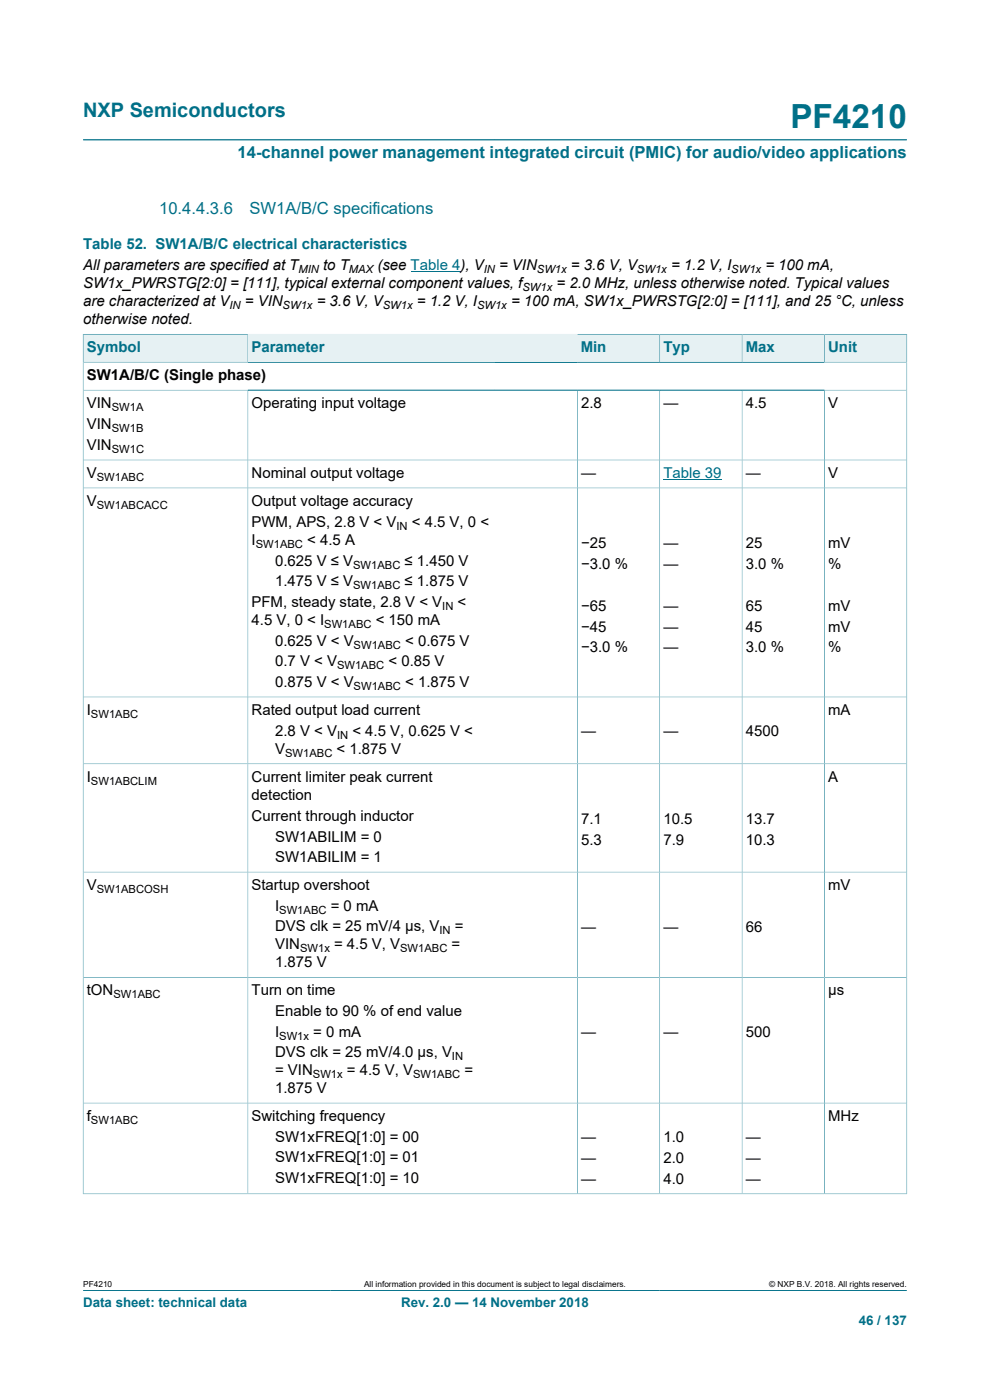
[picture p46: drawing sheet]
<svg xmlns="http://www.w3.org/2000/svg" width="210mm" height="297mm" viewBox="0 0 210 297" stroke-linecap="round" stroke-linejoin="round" font-family="sans-serif">
<defs><g id="words">
<text font-size="7.1" fill="#007088" x="167.7" y="27.2">PF4210</text>
<text font-size="4.2" fill="#007088" x="17.6" y="24.8">NXP Semiconductors</text>
<g font-size="3.5" fill="#007088">
<text x="50.4" y="33.5">14-channel power management integrated circuit (PMIC) for audio/video applications</text>
<text x="33.8" y="45.4">10.4.4.3.6</text>
<text x="52.9" y="45.4">SW1A/B/C specifications</text>
</g>
<g font-size="3.2" fill="#007088">
<text x="17.6" y="52.8">Table 52. SW1A/B/C electrical characteristics</text>
<text x="18.4" y="74.7">Symbol</text>
<text x="53.4" y="74.7">Parameter</text>
<text x="123.2" y="74.7">Min</text>
<text x="140.7" y="74.7">Typ</text>
<text x="158.2" y="74.7">Max</text>
<text x="175.7" y="74.7">Unit</text>
</g>
<g font-size="3.2">
<text x="17.6" y="57.3">All parameters are specified at T</text>
<text x="68.5" y="57.3">to T</text>
<text x="80" y="57.3">(see Table 4), V</text>
<text x="105.9" y="57.3">= VIN</text>
<text x="121.1" y="57.3">= 3.6 V, V</text>
<text x="142.3" y="57.3">= 1.2 V, I</text>
<text x="162.3" y="57.3">= 100 mA,</text>
<text x="17.6" y="61.2">SW1x_PWRSTG[2:0] = [111], typical external component values, f</text>
<text x="17.6" y="65">are characterized at V</text>
<text x="51.9" y="65">= VIN</text>
<text x="67.2" y="65">= 3.6 V, V</text>
<text x="88.4" y="65">= 1.2 V, I</text>
<text x="108.4" y="65">= 100 mA, SW1x_PWRSTG[2:0] = [111], and 25 °C, unless</text>
<text x="118" y="61.2">= 2.0 MHz, unless otherwise noted. Typical values</text>
<text x="17.6" y="68.8">otherwise noted.</text>
<text x="18.4" y="80.6">SW1A/B/C (Single phase)</text>
<text x="18.4" y="86.6">VIN</text>
<text x="53.4" y="86.6">Operating input voltage</text>
<text x="123.2" y="86.6">2.8</text>
<text x="140.7" y="86.6">—</text>
<text x="158.2" y="86.6">4.5</text>
<text x="175.7" y="86.6">V</text>
<text x="18.4" y="91">VIN</text>
<text x="18.4" y="95.4">VIN</text>
<text x="18.4" y="101.4">V</text>
<text x="53.4" y="101.4">Nominal output voltage</text>
<text x="123.2" y="101.4">—</text>
<text x="158.2" y="101.4">—</text>
<text x="175.7" y="101.4">V</text>
<text x="18.4" y="107.3">V</text>
<text x="53.4" y="107.3">Output voltage accuracy</text>
<text x="53.4" y="111.7">PWM, APS, 2.8 V &lt; V</text>
<text x="87.4" y="111.7">&lt; 4.5 V, 0 &lt;</text>
<text x="53.4" y="115.6">I</text>
<text x="65.2" y="115.6">&lt; 4.5 A</text>
<text x="123.2" y="116.2">−25</text>
<text x="140.7" y="116.2">—</text>
<text x="158.2" y="116.2">25</text>
<text x="175.7" y="116.2">mV</text>
<text x="58.4" y="120">0.625 V ≤ V</text>
<text x="58.4" y="124.3">1.475 V ≤ V</text>
<text x="85.8" y="120">≤ 1.450 V</text>
<text x="85.8" y="124.3">≤ 1.875 V</text>
<text x="123.2" y="120.6">−3.0 %</text>
<text x="140.7" y="120.6">—</text>
<text x="158.2" y="120.6">3.0 %</text>
<text x="175.7" y="120.6">%</text>
<text x="53.4" y="128.8">PFM, steady state, 2.8 V &lt; V</text>
<text x="97.1" y="128.8">&lt;</text>
<text x="123.2" y="129.5">−65</text>
<text x="140.7" y="129.5">—</text>
<text x="158.2" y="129.5">65</text>
<text x="175.7" y="129.5">mV</text>
<text x="53.4" y="132.6">4.5 V, 0 &lt; I</text>
<text x="58.4" y="137">0.625 V &lt; V</text>
<text x="79.7" y="132.6">&lt; 150 mA</text>
<text x="85.9" y="137">&lt; 0.675 V</text>
<text x="123.2" y="134">−45</text>
<text x="140.7" y="134">—</text>
<text x="158.2" y="134">45</text>
<text x="175.7" y="134">mV</text>
<text x="58.4" y="141.4">0.7 V &lt; V</text>
<text x="82.4" y="141.4">&lt; 0.85 V</text>
<text x="123.2" y="138.4">−3.0 %</text>
<text x="140.7" y="138.4">—</text>
<text x="158.2" y="138.4">3.0 %</text>
<text x="175.7" y="138.4">%</text>
<text x="58.4" y="145.7">0.875 V &lt; V</text>
<text x="85.9" y="145.7">&lt; 1.875 V</text>
<text x="18.4" y="151.6">I</text>
<text x="53.4" y="151.6">Rated output load current</text>
<text x="175.7" y="151.6">mA</text>
<text x="58.4" y="156.1">2.8 V &lt; V</text>
<text x="58.4" y="159.9">V</text>
<text x="71.4" y="159.9">&lt; 1.875 V</text>
<text x="74.7" y="156.1">&lt; 4.5 V, 0.625 V &lt;</text>
<text x="123.2" y="156.1">—</text>
<text x="140.7" y="156.1">—</text>
<text x="158.2" y="156.1">4500</text>
<text x="18.4" y="165.8">I</text>
<text x="53.4" y="165.8">Current limiter peak current</text>
<text x="175.7" y="165.8">A</text>
<text x="53.4" y="169.6">detection</text>
<text x="53.4" y="174.1">Current through inductor</text>
<text x="58.4" y="178.5">SW1ABILIM = 0</text>
<text x="123.2" y="174.7">7.1</text>
<text x="123.2" y="179.2">5.3</text>
<text x="140.7" y="174.7">10.5</text>
<text x="140.7" y="179.2">7.9</text>
<text x="158.2" y="174.7">13.7</text>
<text x="158.2" y="179.2">10.3</text>
<text x="58.4" y="182.9">SW1ABILIM = 1</text>
<text x="18.4" y="188.8">V</text>
<text x="53.4" y="188.8">Startup overshoot</text>
<text x="175.7" y="188.8">mV</text>
<text x="58.4" y="193.2">I</text>
<text x="58.4" y="197.6">DVS clk = 25 mV/4 µs, V</text>
<text x="70.2" y="193.2">= 0 mA</text>
<text x="96.5" y="197.6">=</text>
<text x="123.2" y="197.7">—</text>
<text x="140.7" y="197.7">—</text>
<text x="158.2" y="197.7">66</text>
<text x="58.4" y="201.4">VIN</text>
<text x="70.9" y="201.4">= 4.5 V, V</text>
<text x="95.8" y="201.4">=</text>
<text x="58.4" y="205.2">1.875 V</text>
<text x="18.4" y="211.1">tON</text>
<text x="53.4" y="211.1">Turn on time</text>
<text x="58.4" y="215.6">Enable to 90 % of end value</text>
<text x="175.7" y="211.1">µs</text>
<text x="58.4" y="219.9">I</text>
<text x="66.5" y="219.9">= 0 mA</text>
<text x="123.2" y="220">—</text>
<text x="140.7" y="220">—</text>
<text x="158.2" y="220">500</text>
<text x="58.4" y="224.2">DVS clk = 25 mV/4.0 µs, V</text>
<text x="58.4" y="228.1">= VIN</text>
<text x="58.4" y="231.9">1.875 V</text>
<text x="73.6" y="228.1">= 4.5 V, V</text>
<text x="98.5" y="228.1">=</text>
<text x="18.4" y="237.8">f</text>
<text x="53.4" y="237.8">Switching frequency</text>
<text x="175.7" y="237.8">MHz</text>
<text x="58.4" y="242.2">SW1xFREQ[1:0] = 00</text>
<text x="123.2" y="242.2">—</text>
<text x="140.7" y="242.2">1.0</text>
<text x="158.2" y="242.2">—</text>
<text x="58.4" y="246.6">SW1xFREQ[1:0] = 01</text>
<text x="58.4" y="250.9">SW1xFREQ[1:0] = 10</text>
<text x="123.2" y="246.7">—</text>
<text x="123.2" y="251.1">—</text>
<text x="140.7" y="246.7">2.0</text>
<text x="140.7" y="251.1">4.0</text>
<text x="158.2" y="246.7">—</text>
<text x="158.2" y="251.1">—</text>
</g>
<text font-size="3.2" fill="#00f" x="140.7" y="101.4">Table 39</text>
<g font-size="2.8" fill="#007088">
<text x="17.6" y="277.3">Data sheet: technical data</text>
<text x="85.1" y="277.3">Rev. 2.0 — 14 November 2018</text>
<text x="182.2" y="281">46 / 137</text>
</g>
<g font-size="2.4">
<text x="63.3" y="58">MIN</text>
<text x="74" y="58">MAX</text>
<text x="102.6" y="58">IN</text>
<text x="113.9" y="58">SW1x</text>
<text x="135.1" y="58">SW1x</text>
<text x="155.1" y="58">SW1x</text>
<text x="48.7" y="65.6">IN</text>
<text x="60" y="65.6">SW1x</text>
<text x="81.2" y="65.6">SW1x</text>
<text x="101.2" y="65.6">SW1x</text>
<text x="110.8" y="61.8">SW1x</text>
<text x="23.7" y="87.2">SW1A</text>
<text x="23.7" y="91.6">SW1B</text>
<text x="20.5" y="102">SW1ABC</text>
<text x="23.7" y="96.1">SW1C</text>
<text x="20.5" y="107.9">SW1ABCACC</text>
<text x="84.1" y="112.4">IN</text>
<text x="54.2" y="116.2">SW1ABC</text>
<text x="74.9" y="120.6">SW1ABC</text>
<text x="74.9" y="125">SW1ABC</text>
<text x="93.8" y="129.4">IN</text>
<text x="68.8" y="133.2">SW1ABC</text>
<text x="75" y="137.7">SW1ABC</text>
<text x="71.5" y="142">SW1ABC</text>
<text x="75" y="146.3">SW1ABC</text>
<text x="19.3" y="152.3">SW1ABC</text>
<text x="60.5" y="160.5">SW1ABC</text>
<text x="71.5" y="156.7">IN</text>
<text x="19.3" y="166.4">SW1ABCLIM</text>
<text x="20.5" y="189.4">SW1ABCOSH</text>
<text x="59.2" y="193.9">SW1ABC</text>
<text x="63.6" y="202">SW1x</text>
<text x="84.9" y="202">SW1ABC</text>
<text x="93.2" y="198.2">IN</text>
<text x="24.1" y="211.7">SW1ABC</text>
<text x="59.2" y="220.5">SW1x</text>
<text x="95.9" y="224.9">IN</text>
<text x="66.4" y="228.7">SW1x</text>
<text x="87.6" y="228.7">SW1ABC</text>
<text x="19.3" y="238.4">SW1ABC</text>
</g>
<g font-size="1.8">
<text x="17.6" y="273.1">PF4210</text>
<text x="77.2" y="273.1">All information provided in this document is subject to legal disclaimers.</text>
<text x="163.2" y="273.1">© NXP B.V. 2018. All rights reserved.</text>
</g>
</g></defs>
<path d="M17.6 29.7h174.8M17.6 273.8h174.8" fill="none" stroke="#007088" stroke-width=".21"/>
<path d="M87.1 57.7h10.6" fill="none" stroke="#00f" stroke-width=".21"/>
<path d="M17.7 71h34.8v5.8h-34.8z" fill="#e6f1f3"/>
<path d="M17.6 70.9h104.9M17.6 70.8v6h104.9M52.6 70.9v5.9" fill="none" stroke="#007088" stroke-width=".21"/>
<g fill="#e6f1f3">
<path d="M52.7 71h69.8v5.8h-69.8z"/>
<path d="M122.5 71h17.4v5.8h-17.4z"/>
</g>
<path d="M122.5 70.9h17.4v5.9h-17.4" fill="none" stroke="#007088" stroke-width=".21"/>
<path d="M140 71h17.3v5.8h-17.3z" fill="#e6f1f3"/>
<path d="M139.9 70.9h17.5v5.9h-17.5z" fill="none" stroke="#007088" stroke-width=".21"/>
<path d="M157.5 71h17.3v5.8h-17.3z" fill="#e6f1f3"/>
<path d="M157.4 70.9h17.5v5.9h-17.5z" fill="none" stroke="#007088" stroke-width=".21"/>
<path d="M175 71h17.3v5.8h-17.3z" fill="#e6f1f3"/>
<g fill="none" stroke="#007088" stroke-width=".21">
<path d="M192.4 70.8v182.5M192.4 76.8h-174.8v176.5M192.4 70.9h-17.5v5.9M17.6 82.8h174.8M17.6 97.6h174.8M52.6 82.8v170.5M122.5 82.8v170.5M139.9 82.8v170.5M157.4 82.8v170.5M174.9 82.8v170.5M17.6 103.5h174.8M17.6 147.9h174.8"/>
<path d="M17.6 162h174.8M17.6 185h174.8M17.6 207.3h174.8M17.6 234h174.8M17.6 253.3h174.8"/>
</g>
<path d="M140.7 101.7h12.4" fill="none" stroke="#00f" stroke-width=".21"/>
<use href="#words"/>
</svg>
